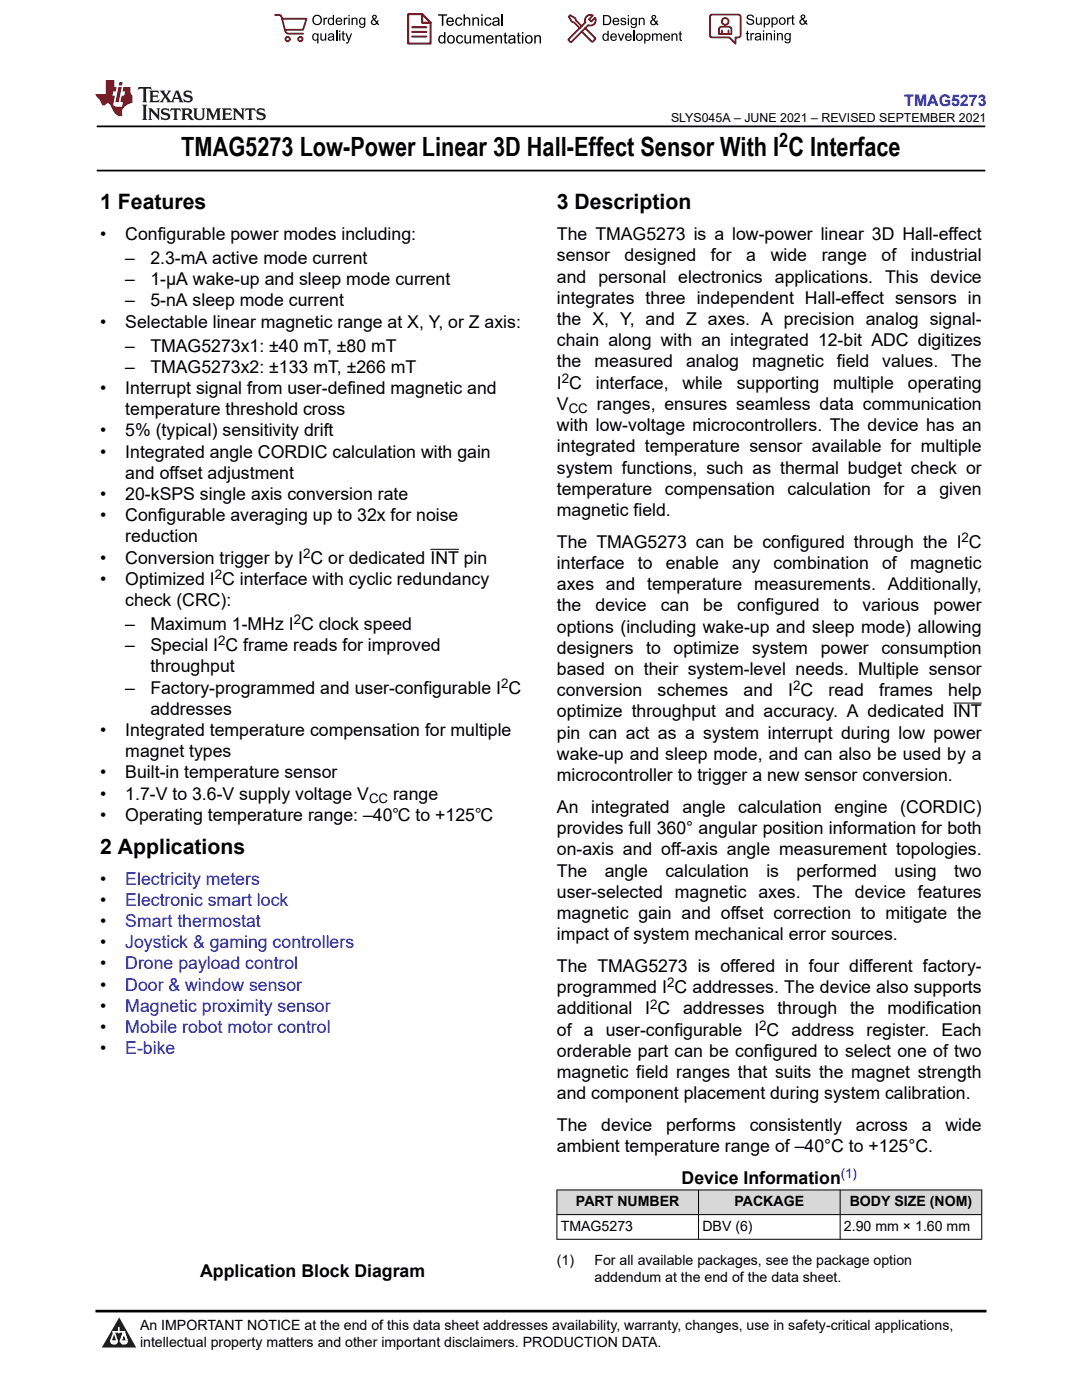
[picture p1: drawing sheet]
<svg xmlns="http://www.w3.org/2000/svg" width="216mm" height="279mm" viewBox="0 0 216 279" stroke-linecap="round" stroke-linejoin="round" font-family="sans-serif">
<defs><g id="words">
<text font-size="5.3" x="36.2" y="31.2">TMAG5273 Low-Power Linear 3D Hall-Effect Sensor With I C Interface</text>
<g font-size="4.2">
<text x="20" y="41.8">1 Features</text>
<text x="111.1" y="41.8">3 Description</text>
<text x="20" y="170.4">2 Applications</text>
</g>
<text font-size="4" x="155.5" y="29.4">2</text>
<g font-size="3.5">
<text x="20" y="47.9">•</text>
<text x="25" y="47.9">Configurable power modes including:</text>
<text x="111.1" y="47.9">The TMAG5273 is a low-power linear 3D Hall-effect</text>
<text x="25" y="52.7">–</text>
<text x="30" y="52.7">2.3-mA active mode current</text>
<text x="111.1" y="52.2">sensor</text>
<text x="124.6" y="52.2">designed</text>
<text x="141.9" y="52.2">for</text>
<text x="148.9" y="52.2">a</text>
<text x="153.8" y="52.2">wide</text>
<text x="164" y="52.2">range</text>
<text x="175.9" y="52.2">of</text>
<text x="181.8" y="52.2">industrial</text>
<text x="25" y="56.9">–</text>
<text x="30" y="56.9">1-µA wake-up and sleep mode current</text>
<text x="111.1" y="56.4">and personal electronics applications. This device</text>
<text x="20" y="65.4">•</text>
<text x="25" y="61.2">–</text>
<text x="25" y="65.4">Selectable linear magnetic range at X, Y, or Z axis:</text>
<text x="30" y="61.2">5-nA sleep mode current</text>
<text x="111.1" y="64.9">the X, Y, and Z axes. A precision analog signal-</text>
<text x="111.1" y="60.6">integrates three independent Hall-effect sensors in</text>
<text x="25" y="70.2">–</text>
<text x="30" y="70.2">TMAG5273x1: ±40 mT, ±80 mT</text>
<text x="111.1" y="69.1">chain along with an integrated 12-bit ADC digitizes</text>
<text x="25" y="74.4">–</text>
<text x="30" y="74.4">TMAG5273x2: ±133 mT, ±266 mT</text>
<text x="111.1" y="77.6">I C</text>
<text x="111.1" y="73.3">the</text>
<text x="118.6" y="73.3">measured</text>
<text x="118.9" y="77.6">interface,</text>
<text x="136.2" y="77.6">while</text>
<text x="136.9" y="73.3">analog</text>
<text x="147" y="77.6">supporting</text>
<text x="150.1" y="73.3">magnetic</text>
<text x="166.2" y="77.6">multiple</text>
<text x="167" y="73.3">field</text>
<text x="176.1" y="73.3">values.</text>
<text x="181.2" y="77.6">operating</text>
<text x="189.8" y="73.3">The</text>
<text x="20" y="78.6">•</text>
<text x="25" y="78.6">Interrupt signal from user-defined magnetic and</text>
<text x="25" y="82.9">temperature threshold cross</text>
<text x="111.1" y="81.8">V</text>
<text x="119.1" y="81.8">ranges, ensures seamless data communication</text>
<text x="20" y="87.1">•</text>
<text x="25" y="87.1">5% (typical) sensitivity drift</text>
<text x="111.1" y="86">with low-voltage microcontrollers. The device has an</text>
<text x="20" y="91.3">•</text>
<text x="25" y="91.3">Integrated angle CORDIC calculation with gain</text>
<text x="25" y="95.6">and offset adjustment</text>
<text x="111.1" y="94.5">system functions, such as thermal budget check or</text>
<text x="111.1" y="90.3">integrated temperature sensor available for multiple</text>
<text x="20" y="99.8">•</text>
<text x="25" y="99.8">20-kSPS single axis conversion rate</text>
<text x="111.1" y="98.7">temperature</text>
<text x="132.7" y="98.7">compensation</text>
<text x="157.1" y="98.7">calculation</text>
<text x="176.3" y="98.7">for</text>
<text x="183" y="98.7">a</text>
<text x="187.5" y="98.7">given</text>
<text x="20" y="104">•</text>
<text x="25" y="104">Configurable averaging up to 32x for noise</text>
<text x="111.1" y="103">magnetic field.</text>
<text x="20" y="112.5">•</text>
<text x="25" y="108.3">reduction</text>
<text x="25" y="112.5">Conversion trigger by I C or dedicated INT pin</text>
<text x="111.1" y="109.3">The TMAG5273 can be configured through the I C</text>
<text x="111.1" y="113.6">interface</text>
<text x="127.3" y="113.6">to</text>
<text x="132.8" y="113.6">enable</text>
<text x="146.1" y="113.6">any</text>
<text x="154.4" y="113.6">combination</text>
<text x="176" y="113.6">of</text>
<text x="181.6" y="113.6">magnetic</text>
<text x="20" y="116.7">•</text>
<text x="25" y="116.7">Optimized I C interface with cyclic redundancy</text>
<text x="111.1" y="117.8">axes and temperature measurements. Additionally,</text>
<text x="25" y="121">check (CRC):</text>
<text x="25" y="125.7">–</text>
<text x="30" y="125.7">Maximum 1-MHz I C clock speed</text>
<text x="111.1" y="122">the</text>
<text x="118.8" y="122">device</text>
<text x="131.8" y="122">can</text>
<text x="140.3" y="122">be</text>
<text x="147.1" y="122">configured</text>
<text x="166.3" y="122">to</text>
<text x="172.1" y="122">various</text>
<text x="186.3" y="122">power</text>
<text x="25" y="130">–</text>
<text x="30" y="130">Special I C frame reads for improved</text>
<text x="111.1" y="130.5">designers</text>
<text x="111.1" y="126.3">options (including wake-up and sleep mode) allowing</text>
<text x="128.9" y="130.5">to</text>
<text x="134.4" y="130.5">optimize</text>
<text x="150.1" y="130.5">system</text>
<text x="163.8" y="130.5">power</text>
<text x="175.9" y="130.5">consumption</text>
<text x="30" y="134.2">throughput</text>
<text x="111.1" y="134.7">based on their system-level needs. Multiple sensor</text>
<text x="25" y="138.4">–</text>
<text x="30" y="142.7">addresses</text>
<text x="30" y="138.4">Factory-programmed and user-configurable I C</text>
<text x="111.1" y="143.2">optimize throughput and accuracy. A dedicated INT</text>
<text x="111.1" y="139">conversion</text>
<text x="131.2" y="139">schemes</text>
<text x="148.4" y="139">and</text>
<text x="157.3" y="139">I C</text>
<text x="165.3" y="139">read</text>
<text x="175.4" y="139">frames</text>
<text x="189.2" y="139">help</text>
<text x="20" y="146.9">•</text>
<text x="25" y="146.9">Integrated temperature compensation for multiple</text>
<text x="111.1" y="147.4">pin can act as a system interrupt during low power</text>
<text x="20" y="155.4">•</text>
<text x="25" y="151.1">magnet types</text>
<text x="25" y="155.4">Built-in temperature sensor</text>
<text x="111.1" y="155.9">microcontroller to trigger a new sensor conversion.</text>
<text x="111.1" y="151.7">wake-up and sleep mode, and can also be used by a</text>
<text x="20" y="159.6">•</text>
<text x="25" y="159.6">1.7-V to 3.6-V supply voltage V</text>
<text x="78.4" y="159.6">range</text>
<text x="20" y="163.8">•</text>
<text x="25" y="163.8">Operating temperature range: –40℃ to +125℃</text>
<text x="111.1" y="162.2">An</text>
<text x="111.1" y="166.5">provides full 360° angular position information for both</text>
<text x="118" y="162.2">integrated</text>
<text x="136.2" y="162.2">angle</text>
<text x="147.3" y="162.2">calculation</text>
<text x="166.5" y="162.2">engine</text>
<text x="179.6" y="162.2">(CORDIC)</text>
<text x="111.1" y="170.7">on-axis and off-axis angle measurement topologies.</text>
<text x="20" y="176.5">•</text>
<text x="111.1" y="174.9">The</text>
<text x="111.1" y="179.2">user-selected magnetic axes. The device features</text>
<text x="120.7" y="174.9">angle</text>
<text x="132.8" y="174.9">calculation</text>
<text x="152.9" y="174.9">is</text>
<text x="158.9" y="174.9">performed</text>
<text x="178.5" y="174.9">using</text>
<text x="190.4" y="174.9">two</text>
<text x="20" y="180.8">•</text>
<text x="20" y="185">•</text>
<text x="111.1" y="183.4">magnetic gain and offset correction to mitigate the</text>
<text x="20" y="189.2">•</text>
<text x="111.1" y="187.6">impact of system mechanical error sources.</text>
<text x="20" y="193.5">•</text>
<text x="20" y="197.7">•</text>
<text x="111.1" y="194">The TMAG5273 is offered in four different factory-</text>
<text x="20" y="201.9">•</text>
<text x="111.1" y="202.5">additional</text>
<text x="111.1" y="198.2">programmed I C addresses. The device also supports</text>
<text x="128.8" y="202.5">I C</text>
<text x="136.3" y="202.5">addresses</text>
<text x="155.1" y="202.5">through</text>
<text x="169.6" y="202.5">the</text>
<text x="177.1" y="202.5">modification</text>
<text x="20" y="206.2">•</text>
<text x="111.1" y="206.7">of a user-configurable I C address register. Each</text>
<text x="20" y="210.4">•</text>
<text x="111.1" y="215.2">magnetic field ranges that suits the magnet strength</text>
<text x="111.1" y="210.9">orderable part can be configured to select one of two</text>
<text x="111.1" y="219.4">and component placement during system calibration.</text>
<text x="111.1" y="225.7">The</text>
<text x="120" y="225.7">device</text>
<text x="132.9" y="225.7">performs</text>
<text x="149.6" y="225.7">consistently</text>
<text x="170.8" y="225.7">across</text>
<text x="183.9" y="225.7">a</text>
<text x="188.6" y="225.7">wide</text>
<text x="111.1" y="230">ambient temperature range of –40°C to +125°C.</text>
<text x="136" y="236.3">Device Information</text>
<text x="39.9" y="254.8">Application Block Diagram</text>
</g>
<g font-size="3.5" fill="#00f">
<text x="25" y="176.5">Electricity meters</text>
<text x="25" y="180.8">Electronic smart lock</text>
<text x="25" y="185">Smart thermostat</text>
<text x="25" y="189.2">Joystick &amp; gaming controllers</text>
<text x="25" y="193.5">Drone payload control</text>
<text x="25" y="197.7">Door &amp; window sensor</text>
<text x="25" y="201.9">Magnetic proximity sensor</text>
<text x="25" y="206.2">Mobile robot motor control</text>
<text x="25" y="210.4">E-bike</text>
</g>
<text font-size="3.2" fill="#00f" x="180.4" y="21.1">TMAG5273</text>
<g font-size="2.8">
<text x="111.9" y="245.7">TMAG5273</text>
<text x="114.9" y="240.8">PART NUMBER</text>
<text x="140.2" y="245.7">DBV (6)</text>
<text x="146.6" y="240.8">PACKAGE</text>
<text x="168.4" y="245.7">2.90 mm × 1.60 mm</text>
<text x="169.5" y="240.8">BODY SIZE (NOM)</text>
<text x="111.1" y="252.5">(1)</text>
<text x="118.6" y="252.5">For all available packages, see the package option</text>
<text x="118.6" y="255.9">addendum at the end of the data sheet.</text>
<text x="27.9" y="265.5">An IMPORTANT NOTICE at the end of this data sheet addresses availability, warranty, changes, use in safety-critical applications,</text>
<text x="27.9" y="268.9">intellectual property matters and other important disclaimers. PRODUCTION DATA.</text>
</g>
<g font-size="2.6">
<text x="112.1" y="76.4">2</text>
<text x="113.5" y="82.5">CC</text>
<text x="60.5" y="111.3">2</text>
<text x="191.9" y="108.1">2</text>
<text x="42.8" y="115.6">2</text>
<text x="58.6" y="124.5">2</text>
<text x="43.5" y="128.8">2</text>
<text x="100" y="137.2">2</text>
<text x="158.3" y="137.8">2</text>
<text x="73.6" y="160.3">CC</text>
<text x="133.1" y="197">2</text>
<text x="129.7" y="201.3">2</text>
<text x="151.5" y="205.5">2</text>
</g>
<text font-size="2.6" fill="#00f" x="167.8" y="235.1">(1)</text>
<text font-size="2.5" x="133.9" y="24.3">SLYS045A – JUNE 2021 – REVISED SEPTEMBER 2021</text>
</g></defs>
<path d="M19.3 25.2h177.3M19.3 34h177.3" fill="none" stroke="#000" stroke-width=".35"/>
<path d="M85.9 109.6h5.7M190.2 140.3h5.7" fill="none" stroke="#000" stroke-width=".2"/>
<g fill="#d8d8d8">
<path d="M111.1 237.5h84.8v4.9h-84.8z" fill-rule="evenodd"/>
<path d="M111.2 237.5h28.1v4.8h-28.1z" fill-rule="evenodd"/>
<path d="M139.4 237.5h28.2v4.8h-28.2z" fill-rule="evenodd"/>
<path d="M167.7 237.5h28.1v4.8h-28.1z" fill-rule="evenodd"/>
</g>
<path d="M111.1 237.5h84.9M111.1 237.4v10M139.4 237.4v10M167.6 237.4v10M195.9 237.4v10M111.1 242.4h84.9M111.1 247.3h84.9" fill="none" stroke="#000" stroke-width=".2"/>
<path d="M0 0h215.9v23.8h-215.9z" fill-rule="evenodd" fill="#fff"/>
<path d="M27.7 17.4l-.2 .6 .5-.3h.6v.1v2.2l-.2 .4h1l-.2-.4v-2.2v-.1h.5l.5 .3-.1-.6zM29.8 18.1l.2 .4v1.5l-.2 .4h1.9l.1-.6a1.08 1.08 0 0 1-1.3 .2v-.7h.6l.4 .2v-.6l-.4 .2h-.6v-.6l.2-.1a1 1 0 0 1 1 .2l-.1-.5zM31.8 18.1l1 1.1-1 1.2h.9l-.2-.2 .4-.7 .5 .7-.2 .2h1.6l-.2-.2 .1-.4h1l.1 .4-.1 .2h.9l-.2-.3-.8-2h-.5l-1 2.2-.8-1.1 .9-1.1h-.8l.2 .2-.5 .7-.3-.7 .1-.2zM35.2 18.5l.4 1h-.8zM36.8 18.2a.65 .65 0 0 0-.2 .7 .65 .65 0 0 0 .6 .5l.7 .2 .1 .2a.79 .79 0 0 1-.7 .4 .79 .79 0 0 1-.7-.5l.1 .7 .2-.1a.93 .93 0 0 0 1.1 .1 .93 .93 0 0 0 .4-1 1.46 1.46 0 0 0-1.2-.6l-.1-.3a1.09 1.09 0 0 1 1.2 .2l-.2-.6-.1 .1-.6-.2zM28.4 20.9l.2 .4v2.3l-.2 .3h1l-.2-.3v-2.3l.2-.4zM29.6 21.6l.2 .4v1.6l-.2 .3h.8l-.3-.3v-1.4l1.7 1.8v-2l.2-.4h-.8l.2 .2 .1 1.1-1.2-1.3zM32.3 21.8a.65 .65 0 0 0-.2 .7 .65 .65 0 0 0 .7 .4l.6 .2 .1 .2a.79 .79 0 0 1-.7 .4 .79 .79 0 0 1-.7-.5l.1 .7 .2-.1a.93 .93 0 0 0 1.1 .1 .93 .93 0 0 0 .4-.9 1.46 1.46 0 0 0-1.2-.6l-.1-.4a1.09 1.09 0 0 1 1.2 .2l-.2-.6-.1 .1-.6-.1zM34.1 21.6l-.1 .7a.63 .63 0 0 1 .7-.4l.1 1.7-.3 .3h1l-.2-.3v-1.7a.66 .66 0 0 1 .8 .4l-.1-.7zM36.2 21.6l.2 .4v1.6l-.2 .3h.9l-.2-.2v-.7h.5l.1 .2a.79 .79 0 0 0 1.2 .6l-1-.9a.61 .61 0 0 0 .6-.6 .61 .61 0 0 0-.5-.6zM36.9 21.9h.2a.47 .47 0 0 1 .5 .1 .47 .47 0 0 1 .1 .5l-.2 .2h-.6zM38.5 21.6l.2 .2a2.27 2.27 0 0 0 .4 2 1.04 1.04 0 0 0 1.7-.7v-1.3l.2-.2h-.8l.2 .4v1.1a.6 .6 0 0 1-.6 .6 .6 .6 0 0 1-.6-.6v-1.1l.3-.4zM41.1 21.6l.2 .4v1.6l-.2 .3h.7l-.2-.3v-1.5l.9 1.9 .8-1.9v1.5l-.2 .3h1l-.3-.3v-1.6l.3-.4h-.8l-.7 1.5-.7-1.5zM44.3 21.6l.2 .4v1.6l-.2 .3h1.9l.1-.5a1.09 1.09 0 0 1-1.3 .1v-.6h.6l.4 .1v-.6l-.4 .2h-.6v-.6l.2-.1a1.01 1.01 0 0 1 1 .3l-.1-.6zM46.4 21.6l.3 .4v1.6l-.3 .3h.8l-.2-.3v-1.4l1.6 1.8v-2l.2-.4h-.7l.2 .2v1.1l-1.2-1.3zM49 21.6l-.1 .7a.63 .63 0 0 1 .8-.4v1.7l-.3 .3h1l-.2-.3v-1.7a.66 .66 0 0 1 .8 .4l-.1-.7zM51.4 21.8a.65 .65 0 0 0-.2 .7 .65 .65 0 0 0 .6 .4l.6 .2 .2 .2a.79 .79 0 0 1-.8 .4 .79 .79 0 0 1-.6-.5l.1 .7 .2-.1a.93 .93 0 0 0 1 .1 .93 .93 0 0 0 .5-.9 1.46 1.46 0 0 0-1.3-.6l-.1-.4a1.09 1.09 0 0 1 1.3 .2l-.2-.6-.2 .1-.5-.1z" fill="#231f20"/>
<path d="M21.1 16v2.8h-2.1l.1 .3 .9 1a.95 .95 0 0 0 .9 .9 .59 .59 0 0 1 .6-.4 .59 .59 0 0 1 .5 .4l.4 .8a1.59 1.59 0 0 0 2.1 1.3 1.61 1.61 0 0 1 1-2.2l1-.4-.1-1.5a1.59 1.59 0 0 1-.4-1.6h-1.4l-.2 .9h.5l-.1 .8h-.5l-.2 1v.2l.4 .1-.2 .9h-.6a.73 .73 0 0 1-1.1-.7l.3-1.5h-.5l.2-.8h.5l.2-.9h-.5v-1.4zM23.6 17.4l-.6 3h.7l.6-3zM23.8 16.4l-.1 .7h.7l.1-.7z" fill="#ed1c24"/>
<g fill="#000">
<path d="M62.3 4a1 1 0 0 1 2 0 1 1 0 0 1-2 0zM62.8 3.4a.78 .78 0 0 0-.1 1.1 .78 .78 0 0 0 1.1 .1 .78 .78 0 0 0 .1-1.1 .78 .78 0 0 0-1.1-.1z" fill-rule="evenodd"/>
<path d="M62.5 6.8l.4-.2 .4 .3v-.2h.2v2h-.2v-.7a.68 .68 0 0 1-.9-.1 .68 .68 0 0 1 0-.9zM62.6 7a.51 .51 0 0 0-.1 .6 .51 .51 0 0 0 .7 .2 .51 .51 0 0 0 .1-.7 .51 .51 0 0 0-.7-.1z" fill-rule="evenodd"/>
<path d="M64.5 3.5h.3v.3l.1-.3h.3l.1 .1-.1 .2a.32 .32 0 0 0-.3 0 .32 .32 0 0 0-.1 .4v.8h-.3z" fill-rule="evenodd"/>
<path d="M63.9 6.7h.3v.8a.36 .36 0 0 0 .3 .4 .36 .36 0 0 0 .4-.5v-.7h.2v1.4h-.2v-.2a.51 .51 0 0 1-.6 .2 .51 .51 0 0 1-.4-.5z" fill-rule="evenodd"/>
<path d="M65.6 3.7l.4-.2 .4 .2v-.7h.3v2h-.3v-.2a.7 .7 0 0 1-1-.1 .7 .7 0 0 1 .2-1zM65.8 3.8a.51 .51 0 0 0-.1 .7 .51 .51 0 0 0 .6 .2 .51 .51 0 0 0 .1-.7 .51 .51 0 0 0-.6-.2z" fill-rule="evenodd"/>
<path d="M65.6 6.8a.66 .66 0 0 1 .8-.1 .66 .66 0 0 1 .3 .8v.6h-.2l-.1-.2a.52 .52 0 0 1-.7 .2 .52 .52 0 0 1-.2-.6l.3-.2a.42 .42 0 0 0 .6-.3l-.3-.2-.3 .1-.1 .2h-.3zM65.7 7.6a.35 .35 0 0 0 .3 .4 .35 .35 0 0 0 .4-.4v-.2z" fill-rule="evenodd"/>
<path d="M67.7 6.1h.2v.3h-.2zM67.7 6.7h.2v1.4h-.2z" fill-rule="evenodd"/>
<path d="M67.1 3.7a.68 .68 0 0 1 .9-.1 .68 .68 0 0 1 .3 .7h-1.1a.42 .42 0 0 0 .3 .5 .42 .42 0 0 0 .5-.3h.3a.73 .73 0 0 1-1.1 .4 .73 .73 0 0 1-.1-1.2zM67.4 3.8l-.2 .3h.8l-.2-.4z" fill-rule="evenodd"/>
<path d="M68.6 3.5h.2v.3l.2-.3h.3l.1 .1-.1 .2a.32 .32 0 0 0-.4 0 .32 .32 0 0 0-.1 .4v.8h-.2z" fill-rule="evenodd"/>
<path d="M68.3 6.3l.3-.1v.5h.2v.1h-.2v.9l.3 .4a.36 .36 0 0 1-.4 0 .36 .36 0 0 1-.2-.4v-.9h-.1v-.1h.1z" fill-rule="evenodd"/>
<path d="M68.9 6.7h.3l.4 1.1 .4-1.1h.3l-.6 1.4a.51 .51 0 0 1-.6 .6l-.1-.3h.3l.2-.3z" fill-rule="evenodd"/>
<path d="M69.5 3h.3v.3h-.3zM69.5 3.5h.3v1.5h-.3z" fill-rule="evenodd"/>
<path d="M70.2 3.5h.2v.2a.52 .52 0 0 1 .6-.2 .52 .52 0 0 1 .3 .6v.9h-.2v-.9a.34 .34 0 0 0-.3-.4 .34 .34 0 0 0-.4 .3v1h-.2z" fill-rule="evenodd"/>
<path d="M71.8 3.7l.4-.2 .5 .2v-.2h.2v1.3a.64 .64 0 0 1-.5 .8 .64 .64 0 0 1-.7-.5h.2a.41 .41 0 0 0 .5 .2 .41 .41 0 0 0 .2-.5 .69 .69 0 0 1-.9-.1 .69 .69 0 0 1 .1-1zM72 3.8a.5 .5 0 0 0-.1 .7 .5 .5 0 0 0 .7 .1 .5 .5 0 0 0 .1-.6 .5 .5 0 0 0-.7-.2z" fill-rule="evenodd"/>
<path d="M74.4 3.1a.47 .47 0 0 1 .7 .1 .47 .47 0 0 1-.3 .7l.4 .4 .1-.3 .2 .1-.1 .4 .3 .3-.2 .2-.3-.3a.63 .63 0 0 1-1 .1 .63 .63 0 0 1 .3-1l-.3-.4zM74.5 3.4a.27 .27 0 0 0 .5 0 .27 .27 0 0 0-.5 0zM74.4 4.1a.4 .4 0 0 0 0 .6 .4 .4 0 0 0 .6-.1l-.4-.6z" fill-rule="evenodd"/>
<path d="M87.4 2.9h1.8v.2h-.7v2h-.3v-2h-.8z" fill-rule="evenodd"/>
<path d="M87.6 7.2l.5-.2 .5 .2v-.8h.3v2.3h-.3v-.2a.76 .76 0 0 1-1-.1 .76 .76 0 0 1-.1-1zM87.9 7.4a.58 .58 0 0 0-.2 .7 .58 .58 0 0 0 .8 .2 .58 .58 0 0 0 .1-.7 .58 .58 0 0 0-.7-.2z" fill-rule="evenodd"/>
<path d="M89.5 7.2a.81 .81 0 0 1 1.1 .1 .81 .81 0 0 1-.2 1.2 .81 .81 0 0 1-1.1-.2l-.1-.7zM89.6 7.4a.57 .57 0 0 0 0 .8 .57 .57 0 0 0 .8 0 .57 .57 0 0 0 0-.7 .57 .57 0 0 0-.8-.1z" fill-rule="evenodd"/>
<path d="M89.3 3.7a.77 .77 0 0 1 .9-.2 .77 .77 0 0 1 .4 .9h-1.3a.48 .48 0 0 0 .4 .5 .48 .48 0 0 0 .6-.3h.3a.83 .83 0 0 1-1.3 .4 .83 .83 0 0 1 0-1.3zM89.5 3.8l-.2 .4h1l-.3-.5z" fill-rule="evenodd"/>
<path d="M91 3.7a.7 .7 0 0 1 1.2 .3h-.2a.45 .45 0 0 0-.6-.3 .45 .45 0 0 0-.3 .6 .45 .45 0 0 0 .3 .6 .45 .45 0 0 0 .6-.4l.3 .1a.76 .76 0 0 1-1.1 .5 .76 .76 0 0 1-.3-1.1z" fill-rule="evenodd"/>
<path d="M91.2 7.2a.7 .7 0 0 1 1.2 .3l-.3 .1a.45 .45 0 0 0-.5-.4 .45 .45 0 0 0-.3 .7 .45 .45 0 0 0 .3 .6 .45 .45 0 0 0 .6-.4h.2a.76 .76 0 0 1-1 .5 .76 .76 0 0 1-.4-1.1z" fill-rule="evenodd"/>
<path d="M92.5 2.9h.3v.8a.59 .59 0 0 1 .7-.2 .59 .59 0 0 1 .3 .6v1h-.2v-1a.4 .4 0 0 0-.5-.4 .4 .4 0 0 0-.3 .5v.9h-.3z" fill-rule="evenodd"/>
<path d="M92.7 7h.2v.9a.41 .41 0 0 0 .5 .6 .41 .41 0 0 0 .3-.6v-.9h.3v1.7h-.3v-.3a.58 .58 0 0 1-.7 .3 .58 .58 0 0 1-.3-.7z" fill-rule="evenodd"/>
<path d="M94.3 3.5h.2v.2a.59 .59 0 0 1 .7-.2 .59 .59 0 0 1 .4 .6v1h-.3v-1a.41 .41 0 0 0-.4-.4 .41 .41 0 0 0-.4 .5v.9h-.2z" fill-rule="evenodd"/>
<path d="M94.4 7h.3v.3a.56 .56 0 0 1 1 0 .54 .54 0 0 1 .6-.3 .54 .54 0 0 1 .4 .5v1.2h-.3v-1.1a.34 .34 0 0 0-.3-.4 .34 .34 0 0 0-.4 .3v1.2h-.3v-1.1a.38 .38 0 0 0-.5-.3 .38 .38 0 0 0-.2 .5v.9h-.3z" fill-rule="evenodd"/>
<path d="M96 2.9h.3v.3h-.3zM96 3.5h.3v1.6h-.3z" fill-rule="evenodd"/>
<path d="M96.8 3.7a.7 .7 0 0 1 1.3 .3h-.3a.45 .45 0 0 0-.6-.3 .45 .45 0 0 0-.3 .6 .45 .45 0 0 0 .3 .6 .45 .45 0 0 0 .6-.4l.3 .1a.76 .76 0 0 1-1.1 .5 .76 .76 0 0 1-.3-1.1z" fill-rule="evenodd"/>
<path d="M97.2 7.2a.77 .77 0 0 1 .9-.1 .77 .77 0 0 1 .4 .8h-1.2a.48 .48 0 0 0 .3 .6 .48 .48 0 0 0 .6-.4l.3 .1a.83 .83 0 0 1-1.3 .3 .83 .83 0 0 1 0-1.3zM97.4 7.4l-.1 .3h.9l-.2-.4z" fill-rule="evenodd"/>
<path d="M98.8 7h.3v.3a.59 .59 0 0 1 .7-.3 .59 .59 0 0 1 .4 .7v1h-.3v-1a.41 .41 0 0 0-.5-.5 .41 .41 0 0 0-.3 .6v.9h-.3z" fill-rule="evenodd"/>
<path d="M98.4 3.7a.74 .74 0 0 1 1-.2 .74 .74 0 0 1 .3 .9v.7h-.3v-.2a.59 .59 0 0 1-.8 .3 .59 .59 0 0 1-.3-.8l1.1-.3a.42 .42 0 0 0-.4-.4 .42 .42 0 0 0-.5 .3h-.2zM98.6 4.5a.36 .36 0 0 0 .2 .5 .36 .36 0 0 0 .5-.2l.1-.5z" fill-rule="evenodd"/>
<path d="M100.7 6.6l.2-.1v.5h.3v.2h-.3v1l.1 .2h.2l.1 .3a.41 .41 0 0 1-.5-.1 .41 .41 0 0 1-.1-.4v-1h-.2v-.2h.2z" fill-rule="evenodd"/>
<path d="M101.6 7.2a.74 .74 0 0 1 .9-.2 .74 .74 0 0 1 .3 1l.1 .7h-.3v-.2a.59 .59 0 0 1-.8 .2 .59 .59 0 0 1-.3-.8l1-.3a.42 .42 0 0 0-.3-.4 .42 .42 0 0 0-.5 .3h-.3zM101.8 8.1a.36 .36 0 0 0 .1 .5 .36 .36 0 0 0 .5-.3l.2-.4z" fill-rule="evenodd"/>
<path d="M103.3 6.6l.3-.1v.5h.3v.2h-.3v1l.1 .2h.2v.3a.41 .41 0 0 1-.5-.1 .41 .41 0 0 1-.1-.4v-1h-.2v-.2h.2z" fill-rule="evenodd"/>
<path d="M104.1 6.4h.3v.3h-.3zM104.1 7h.3v1.7h-.3z" fill-rule="evenodd"/>
<path d="M105 7.2a.81 .81 0 0 1 1.1 .1 .81 .81 0 0 1-.1 1.2 .81 .81 0 0 1-1.2-.2v-.7zM105.2 7.4a.57 .57 0 0 0-.1 .8 .57 .57 0 0 0 .8 0 .57 .57 0 0 0 0-.7 .57 .57 0 0 0-.7-.1z" fill-rule="evenodd"/>
<path d="M106.6 7h.3v.3a.59 .59 0 0 1 .7-.3 .59 .59 0 0 1 .4 .7v1h-.3v-1a.41 .41 0 0 0-.5-.5 .41 .41 0 0 0-.3 .6v.9h-.3z" fill-rule="evenodd"/>
<path d="M120.3 3h.7a1 1 0 0 1 1 1 1 1 0 0 1-1 1h-.7zM120.6 3.2v1.6h.4a.77 .77 0 0 0 .7-.8 .77 .77 0 0 0-.7-.8z" fill-rule="evenodd"/>
<path d="M120.4 6.9l.4-.2 .4 .2v-.8h.3v2h-.3v-.1a.7 .7 0 0 1-.9-.2 .7 .7 0 0 1 .1-.9zM120.6 7a.51 .51 0 0 0-.1 .7 .51 .51 0 0 0 .6 .1 .51 .51 0 0 0 .1-.6 .51 .51 0 0 0-.6-.2z" fill-rule="evenodd"/>
<path d="M122 6.9a.68 .68 0 0 1 .8-.2 .68 .68 0 0 1 .3 .8h-1.1a.42 .42 0 0 0 .3 .5 .42 .42 0 0 0 .5-.3h.3a.73 .73 0 0 1-1.1 .3 .73 .73 0 0 1 0-1.1zM122.2 7l-.2 .3h.8l-.2-.4z" fill-rule="evenodd"/>
<path d="M122.4 3.7a.68 .68 0 0 1 .8-.1 .68 .68 0 0 1 .4 .8h-1.1a.42 .42 0 0 0 .3 .4 .42 .42 0 0 0 .5-.3l.3 .1a.73 .73 0 0 1-1.2 .3 .73 .73 0 0 1 0-1.2zM122.6 3.8l-.1 .3h.8l-.2-.3z" fill-rule="evenodd"/>
<path d="M123.9 3.7l.1-.1a.62 .62 0 0 1 .9 .3l-.2 .1a.29 .29 0 0 0-.3-.3 .29 .29 0 0 0-.3 .3l.1 .1a.58 .58 0 0 1 .6 .1 .58 .58 0 0 1 .1 .6 .67 .67 0 0 1-1.1-.2l.2-.1a.33 .33 0 0 0 .4 .4 .33 .33 0 0 0 .3-.4 .71 .71 0 0 1-.9-.6z" fill-rule="evenodd"/>
<path d="M123.3 6.7h.2l.4 1.2 .4-1.2h.3l-.6 1.4h-.2z" fill-rule="evenodd"/>
<path d="M125.3 3h.2v.3h-.2zM125.3 3.6h.2v1.4h-.2z" fill-rule="evenodd"/>
<path d="M124.9 6.9a.68 .68 0 0 1 .8-.2 .68 .68 0 0 1 .4 .8h-1.1a.42 .42 0 0 0 .3 .5 .42 .42 0 0 0 .5-.3h.3a.73 .73 0 0 1-1.2 .3 .73 .73 0 0 1 0-1.1zM125.1 7l-.1 .3h.8l-.2-.4z" fill-rule="evenodd"/>
<path d="M126 3.7l.4-.2 .4 .2v-.1h.3v1.2a.64 .64 0 0 1-.5 .8 .64 .64 0 0 1-.8-.5l.3 .1a.41 .41 0 0 0 .5 .2 .41 .41 0 0 0 .2-.6 .69 .69 0 0 1-.9-.1 .69 .69 0 0 1 .1-1zM126.2 3.9a.5 .5 0 0 0-.1 .6 .5 .5 0 0 0 .6 .2 .5 .5 0 0 0 .2-.7 .5 .5 0 0 0-.7-.1z" fill-rule="evenodd"/>
<path d="M126.9 7.4a.73 .73 0 0 1 1.4 0 .73 .73 0 0 1-1.4 0zM127.3 7a.5 .5 0 0 0-.1 .7 .5 .5 0 0 0 .7 0 .5 .5 0 0 0 0-.6 .5 .5 0 0 0-.6-.1z" fill-rule="evenodd"/>
<path d="M127.5 3.6h.2v.2a.52 .52 0 0 1 .6-.3 .52 .52 0 0 1 .3 .6v.9h-.2v-.9a.34 .34 0 0 0-.3-.4 .34 .34 0 0 0-.4 .3v1h-.2z" fill-rule="evenodd"/>
<path d="M128.5 6.7h.3v.2a.67 .67 0 0 1 .9 0 .67 .67 0 0 1 0 .9 .55 .55 0 0 1-.9 .2v.7h-.3zM128.9 7a.5 .5 0 0 0-.1 .7 .5 .5 0 0 0 .6 .1 .5 .5 0 0 0 .2-.6 .5 .5 0 0 0-.7-.2z" fill-rule="evenodd"/>
<path d="M130.1 6.7h.2v.2a.49 .49 0 0 1 .9 0l.4-.2a.42 .42 0 0 1 .5 .4v1h-.3v-.9a.3 .3 0 0 0-.2-.3 .3 .3 0 0 0-.4 .2v1h-.2v-.9a.33 .33 0 0 0-.5-.3 .33 .33 0 0 0-.2 .5v.7h-.2z" fill-rule="evenodd"/>
<path d="M130.1 3.1a.47 .47 0 0 1 .8 .1 .47 .47 0 0 1-.3 .7l.3 .4 .1-.2h.3l-.2 .5 .3 .3-.2 .2-.3-.3a.63 .63 0 0 1-1 .1 .63 .63 0 0 1 .3-1l-.2-.5zM130.2 3.5a.27 .27 0 0 0 .5 0 .27 .27 0 0 0-.5 0zM130.2 4.1a.4 .4 0 0 0 0 .7 .4 .4 0 0 0 .6-.2l-.5-.6z" fill-rule="evenodd"/>
<path d="M132.5 6.9a.68 .68 0 0 1 .9-.2 .68 .68 0 0 1 .3 .8h-1.1a.42 .42 0 0 0 .3 .5 .42 .42 0 0 0 .5-.3h.3a.73 .73 0 0 1-1.1 .3 .73 .73 0 0 1-.1-1.1zM132.7 7l-.1 .3h.8l-.2-.4z" fill-rule="evenodd"/>
<path d="M134 6.7h.2v.2a.52 .52 0 0 1 .6-.2 .52 .52 0 0 1 .4 .6v.8h-.3v-.8a.34 .34 0 0 0-.2-.4 .34 .34 0 0 0-.4 .2l-.1 1h-.2z" fill-rule="evenodd"/>
<path d="M135.6 6.3l.2-.1v.5h.3v.2h-.3v.8l.3 .4a.36 .36 0 0 1-.4 0 .36 .36 0 0 1-.1-.4v-.8h-.2v-.2h.2z" fill-rule="evenodd"/>
<path d="M149.2 3a.8 .8 0 0 1 1.2 .5h-.2a.44 .44 0 0 0-.5-.4 .44 .44 0 0 0-.4 .5l.2 .1a.9 .9 0 0 1 1 .8 .84 .84 0 0 1-.9 .5 .84 .84 0 0 1-.7-.7h.3a.52 .52 0 0 0 .5 .5 .52 .52 0 0 0 .5-.6l-.2-.1a.85 .85 0 0 1-1-.8z" fill-rule="evenodd"/>
<path d="M149 6.3l.3-.2v.5h.2v.2h-.2v.9l.2 .4a.36 .36 0 0 1-.4-.1 .36 .36 0 0 1-.1-.4v-.8h-.2v-.2h.2z" fill-rule="evenodd"/>
<path d="M149.7 6.6h.3v.2l.1-.2h.3l.1 .1-.1 .2a.32 .32 0 0 0-.3 0 .32 .32 0 0 0-.1 .4v.8h-.3z" fill-rule="evenodd"/>
<path d="M150.7 6.8a.66 .66 0 0 1 .9-.2 .66 .66 0 0 1 .3 .9v.6h-.2l-.1-.2a.52 .52 0 0 1-.7 .2 .52 .52 0 0 1-.2-.7l.2-.1a.42 .42 0 0 0 .7-.3l-.3-.2h-.3l-.1 .3-.3-.1zM150.9 7.5a.35 .35 0 0 0 .3 .5 .35 .35 0 0 0 .4-.4v-.3z" fill-rule="evenodd"/>
<path d="M150.8 3.5h.3v.8a.36 .36 0 0 0 .3 .5 .36 .36 0 0 0 .4-.5v-.8h.2v1.4h-.2v-.2a.51 .51 0 0 1-.6 .3 .51 .51 0 0 1-.4-.6z" fill-rule="evenodd"/>
<path d="M152.2 6.1h.3v.2h-.3zM152.2 6.6h.3v1.5h-.3z" fill-rule="evenodd"/>
<path d="M152.4 3.5h.2v.2a.67 .67 0 0 1 .9 0 .67 .67 0 0 1 .1 .9 .55 .55 0 0 1-1 .2v.7h-.2zM152.7 3.8a.5 .5 0 0 0-.1 .7 .5 .5 0 0 0 .7 .1 .5 .5 0 0 0 .1-.6 .5 .5 0 0 0-.7-.2z" fill-rule="evenodd"/>
<path d="M152.9 6.6h.2v.2a.52 .52 0 0 1 .6-.2 .52 .52 0 0 1 .3 .6v.9h-.2v-.9a.34 .34 0 0 0-.3-.4 .34 .34 0 0 0-.4 .2v1.1h-.2z" fill-rule="evenodd"/>
<path d="M153.9 3.5h.3v.2a.67 .67 0 0 1 .9 0 .67 .67 0 0 1 0 .9 .55 .55 0 0 1-.9 .2v.7h-.3zM154.3 3.8a.5 .5 0 0 0-.1 .7 .5 .5 0 0 0 .6 .1 .5 .5 0 0 0 .2-.6 .5 .5 0 0 0-.7-.2z" fill-rule="evenodd"/>
<path d="M154.4 6.1h.3v.2h-.3zM154.4 6.6h.3v1.5h-.3z" fill-rule="evenodd"/>
<path d="M155 6.6h.3v.2a.52 .52 0 0 1 .6-.2 .52 .52 0 0 1 .3 .6v.9h-.2v-.9a.34 .34 0 0 0-.3-.4 .34 .34 0 0 0-.4 .2v1.1h-.3z" fill-rule="evenodd"/>
<path d="M155.4 4.2a.75 .75 0 0 1 1.5 0 .75 .75 0 0 1-1.5 0zM155.8 3.8a.5 .5 0 0 0-.1 .7 .5 .5 0 0 0 .8 0 .5 .5 0 0 0 0-.7 .5 .5 0 0 0-.7 0z" fill-rule="evenodd"/>
<path d="M156.7 6.8l.4-.2 .5 .2v-.2h.2v1.3a.64 .64 0 0 1-.5 .7 .64 .64 0 0 1-.8-.4h.3a.41 .41 0 0 0 .5 .2 .41 .41 0 0 0 .2-.5 .69 .69 0 0 1-.9-.1 .69 .69 0 0 1 .1-1zM156.9 6.9a.5 .5 0 0 0-.1 .7 .5 .5 0 0 0 .6 .1 .5 .5 0 0 0 .2-.7 .5 .5 0 0 0-.7-.1z" fill-rule="evenodd"/>
<path d="M157.1 3.5h.2v.2l.1-.2h.3h.2l-.1 .3a.32 .32 0 0 0-.4 0 .32 .32 0 0 0-.1 .4v.7h-.2z" fill-rule="evenodd"/>
<path d="M158 3.1l.3-.1v.5h.2v.2h-.2v.8l.3 .4a.36 .36 0 0 1-.4 0 .36 .36 0 0 1-.2-.4v-.8h-.1v-.2h.1z" fill-rule="evenodd"/>
<path d="M159.9 3a.47 .47 0 0 1 .7 .1 .47 .47 0 0 1-.3 .7l.4 .5 .1-.3h.2l-.1 .5 .3 .3-.2 .2-.3-.3a.63 .63 0 0 1-1 .1 .63 .63 0 0 1 .3-1l-.3-.5zM160 3.4a.27 .27 0 0 0 .5 0 .27 .27 0 0 0-.5 0zM159.9 4.1a.4 .4 0 0 0 0 .6 .4 .4 0 0 0 .6-.2l-.4-.6z" fill-rule="evenodd"/>
</g>
<path d="M67.2 6.1v2M126.5 6.1v2" fill="none" stroke="#000" stroke-width=".25"/>
<g fill="none" stroke="#de0000" stroke-width=".37">
<path d="M54.9 3h.9a1.19 1.19 0 0 1 .6 1.2l.6 2.1a.85 .85 0 0 0 1 .4h2.5M56.3 3.7h4.9l-.7 2.2h-3.6M116.1 5.2l-1.2-1.1-.1-.5-1-.6-.3 .3 .6 1 .5 .2 1.1 1.1M116.8 5.6l1.9 2v.3l-.4 .4h-.3l-1.9-2zM116.8 5.6l.6-.6a1.07 1.07 0 0 0 1.2-.2 1.07 1.07 0 0 0 .1-1.3l-.7 .8-.5-.4 .8-.8a1.07 1.07 0 0 0-1.2 .2 1.07 1.07 0 0 0-.3 1.2l-3.3 3.3v.3l.3 .3h.2l2.1-2.1M141.7 3.1l.4-.2h5.3l.3 .2 .1 3.9-.2 .4-.8 .1v1.2l-1.3-1.2h-3.4l-.4-.2zM143.5 5.6l.5-.3 1.7 .1 .2 .5v.9h-2.4zM144 6.1v.7M145.4 6.1v.7"/>
<circle cx="57.4" cy="7.8" r=".44"/>
<circle cx="59.9" cy="7.8" r=".44"/>
<circle cx="144.7" cy="4.3" r=".67"/>
</g>
<path d="M100.2 2.9v2.2" fill="none" stroke="#000" stroke-width=".28"/>
<path d="M81.4 2.8h2.8v1.7h1.7v4.2h-4.5zM82.3 6.4h2.8M82.3 5.4h2.8M82.3 7.3h2.8M84.2 2.8l1.7 1.7" fill="none" stroke="#de0000" stroke-width=".42"/>
<path d="M0 261.4h215.9v18h-215.9z" fill-rule="evenodd" fill="#fff"/>
<path d="M23.8 262.9l3.4 6h-6.9z" fill="#231f20"/>
<path d="M22.1 267.7h1.3l-.4 .5h-.3a.55 .55 0 0 1-.6-.5z" fill-rule="evenodd" fill="#fff"/>
<path d="M22.1 267.7h1.3l-.4 .5h-.3a.55 .55 0 0 1-.6-.5z" fill="none" stroke="#231f20" stroke-width=".34"/>
<path d="M22.1 267.7h1.3l-.4 .5h-.5zM22.6 265.8h.1M22.6 265.8h2.3zM23.7 265.9h.1M23.7 264.9v1zM24 267.7h.1" fill="none" stroke="#fff" stroke-width=".34"/>
<path d="M24.7 265.8l-.7 1.9z" fill="#fff"/>
<path d="M24.7 265.8l-.7 1.9z" fill="none" stroke="#fff" stroke-width=".34"/>
<path d="M24.7 265.8l.7 1.9z" fill="#fff"/>
<path d="M24.7 265.8l.7 1.9zM25.3 267.7h.1" fill="none" stroke="#fff" stroke-width=".34"/>
<path d="M22.8 265.8l-.7 1.9z" fill="#fff"/>
<path d="M22.8 265.8l-.7 1.9z" fill="none" stroke="#fff" stroke-width=".34"/>
<path d="M22.8 265.8l.6 1.9z" fill="#fff"/>
<path d="M22.8 265.8l.6 1.9z" fill="none" stroke="#fff" stroke-width=".34"/>
<path d="M24.1 267.7h1.3a.65 .65 0 0 1-.6 .5 .65 .65 0 0 1-.7-.5z" fill-rule="evenodd" fill="#fff"/>
<path d="M24.1 267.7h1.3a.65 .65 0 0 1-.6 .5 .65 .65 0 0 1-.7-.5z" fill="none" stroke="#231f20" stroke-width=".34"/>
<path d="M24 267.7h.1M24.1 267.7h1.3l-.4 .5h-.5z" fill="none" stroke="#fff" stroke-width=".34"/>
<path d="M19 261.7h177.8" fill="none" stroke="#000" stroke-width=".53"/>
<use href="#words"/>
</svg>
